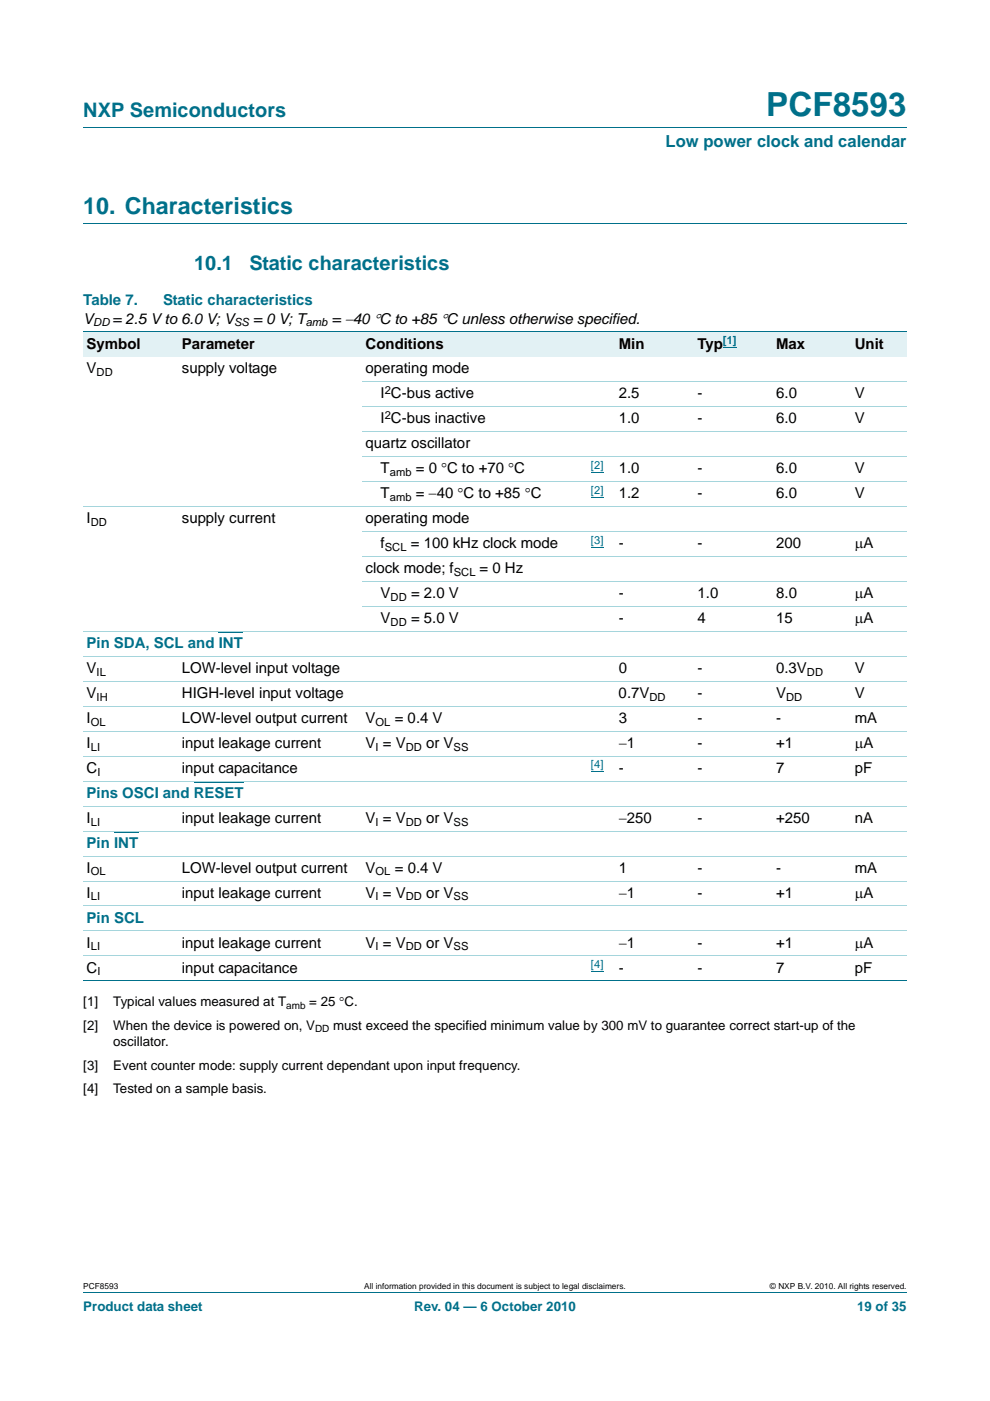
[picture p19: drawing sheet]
<svg xmlns="http://www.w3.org/2000/svg" width="210mm" height="297mm" viewBox="0 0 210 297" stroke-linecap="round" stroke-linejoin="round" font-family="sans-serif">
<defs><g id="words">
<text font-size="7" fill="#00708a" x="162.5" y="24.6">PCF8593</text>
<text font-size="4.9" fill="#00708a" x="17.7" y="45.4">10. Characteristics</text>
<g font-size="4.2" fill="#00708a">
<text x="17.7" y="24.9">NXP Semiconductors</text>
<text x="41.2" y="57.3">10.1</text>
<text x="53" y="57.3">Static characteristics</text>
</g>
<text font-size="3.5" fill="#00708a" x="141.2" y="31.1">Low power clock and calendar</text>
<g font-size="3.2" fill="#00708a">
<text x="17.7" y="64.7">Table 7.</text>
<text x="34.6" y="64.7">Static characteristics</text>
<text x="18.4" y="137.4">Pin SDA, SCL and INT</text>
<text x="18.4" y="169.2">Pins OSCI and RESET</text>
<text x="18.4" y="179.7">Pin INT</text>
<text x="18.4" y="195.6">Pin SCL</text>
</g>
<g font-size="3.2">
<text x="17.7" y="68.6">V</text>
<text x="23.9" y="68.6">= 2.5 Vto 6.0 V; V</text>
<text x="53.7" y="68.6">= 0 V; T</text>
<text x="70.4" y="68.6">= −40 °C to +85 °C unless otherwise specified.</text>
<text x="18.4" y="73.9">Symbol</text>
<text x="38.6" y="73.9">Parameter</text>
<text x="77.6" y="73.9">Conditions</text>
<text x="131.2" y="73.9">Min</text>
<text x="147.9" y="73.9">Typ</text>
<text x="164.6" y="73.9">Max</text>
<text x="181.3" y="73.9">Unit</text>
<text x="18.4" y="79.2">V</text>
<text x="38.6" y="79.2">supply voltage</text>
<text x="77.5" y="79.2">operating mode</text>
<text x="80.7" y="84.5">I C-bus active</text>
<text x="80.7" y="89.8">I C-bus inactive</text>
<text x="131.2" y="89.8">1.0</text>
<text x="131.2" y="84.5">2.5</text>
<text x="147.9" y="89.8">-</text>
<text x="147.9" y="84.5">-</text>
<text x="164.6" y="89.8">6.0</text>
<text x="164.6" y="84.5">6.0</text>
<text x="181.3" y="89.8">V</text>
<text x="181.3" y="84.5">V</text>
<text x="77.6" y="95.1">quartz oscillator</text>
<text x="80.7" y="100.4">T</text>
<text x="88.2" y="100.4">= 0 °C to +70 °C</text>
<text x="131.2" y="100.4">1.0</text>
<text x="147.9" y="100.4">-</text>
<text x="164.6" y="100.4">6.0</text>
<text x="181.3" y="100.4">V</text>
<text x="80.7" y="105.6">T</text>
<text x="88.2" y="105.6">= −40 °C to +85 °C</text>
<text x="131.2" y="105.6">1.2</text>
<text x="147.9" y="105.6">-</text>
<text x="164.6" y="105.6">6.0</text>
<text x="181.3" y="105.6">V</text>
<text x="18.4" y="110.9">I</text>
<text x="38.6" y="110.9">supply current</text>
<text x="77.5" y="110.9">operating mode</text>
<text x="80.7" y="116.2">f</text>
<text x="87.1" y="116.2">= 100 kHz clock mode</text>
<text x="131.2" y="116.2">-</text>
<text x="147.9" y="116.2">-</text>
<text x="164.6" y="116.2">200</text>
<text x="181.3" y="116.2">μA</text>
<text x="77.6" y="121.5">clock mode; f</text>
<text x="101.7" y="121.5">= 0 Hz</text>
<text x="80.7" y="126.8">V</text>
<text x="87.2" y="126.8">= 2.0 V</text>
<text x="131.2" y="126.8">-</text>
<text x="147.9" y="126.8">1.0</text>
<text x="164.6" y="126.8">8.0</text>
<text x="181.3" y="126.8">μA</text>
<text x="80.7" y="132.1">V</text>
<text x="87.2" y="132.1">= 5.0 V</text>
<text x="131.2" y="132.1">-</text>
<text x="147.9" y="132.1">4</text>
<text x="164.6" y="132.1">15</text>
<text x="181.3" y="132.1">μA</text>
<text x="18.4" y="142.7">V</text>
<text x="38.6" y="142.7">LOW-level input voltage</text>
<text x="131.2" y="142.7">0</text>
<text x="147.9" y="142.7">-</text>
<text x="164.6" y="142.7">0.3V</text>
<text x="181.3" y="142.7">V</text>
<text x="18.4" y="148">V</text>
<text x="38.6" y="148">HIGH-level input voltage</text>
<text x="131.2" y="148">0.7V</text>
<text x="147.9" y="148">-</text>
<text x="164.6" y="148">V</text>
<text x="181.3" y="148">V</text>
<text x="18.4" y="153.3">I</text>
<text x="38.6" y="153.3">LOW-level output current</text>
<text x="77.5" y="153.3">V</text>
<text x="83.7" y="153.3">= 0.4 V</text>
<text x="131.2" y="153.3">3</text>
<text x="147.9" y="153.3">-</text>
<text x="164.6" y="153.3">-</text>
<text x="181.3" y="153.3">mA</text>
<text x="18.4" y="158.6">I</text>
<text x="38.6" y="158.6">input leakage current</text>
<text x="77.5" y="158.6">V = V</text>
<text x="90.4" y="158.6">or V</text>
<text x="131.2" y="158.6">−1</text>
<text x="147.9" y="158.6">-</text>
<text x="164.6" y="158.6">+1</text>
<text x="181.3" y="158.6">μA</text>
<text x="18.4" y="163.9">C</text>
<text x="38.6" y="163.9">input capacitance</text>
<text x="131.2" y="163.9">-</text>
<text x="147.9" y="163.9">-</text>
<text x="164.6" y="163.9">7</text>
<text x="181.3" y="163.9">pF</text>
<text x="18.4" y="174.5">I</text>
<text x="38.6" y="174.5">input leakage current</text>
<text x="77.5" y="174.5">V = V</text>
<text x="90.4" y="174.5">or V</text>
<text x="131.2" y="174.5">−250</text>
<text x="147.9" y="174.5">-</text>
<text x="164.6" y="174.5">+250</text>
<text x="181.3" y="174.5">nA</text>
<text x="18.4" y="185">I</text>
<text x="38.6" y="185">LOW-level output current</text>
<text x="77.5" y="185">V</text>
<text x="83.7" y="185">= 0.4 V</text>
<text x="131.2" y="185">1</text>
<text x="147.9" y="185">-</text>
<text x="164.6" y="185">-</text>
<text x="181.3" y="185">mA</text>
<text x="18.4" y="190.3">I</text>
<text x="38.6" y="190.3">input leakage current</text>
<text x="77.5" y="190.3">V = V</text>
<text x="90.4" y="190.3">or V</text>
<text x="131.2" y="190.3">−1</text>
<text x="147.9" y="190.3">-</text>
<text x="164.6" y="190.3">+1</text>
<text x="181.3" y="190.3">μA</text>
<text x="18.4" y="200.9">I</text>
<text x="38.6" y="200.9">input leakage current</text>
<text x="77.5" y="200.9">V = V</text>
<text x="90.4" y="200.9">or V</text>
<text x="131.2" y="200.9">−1</text>
<text x="147.9" y="200.9">-</text>
<text x="164.6" y="200.9">+1</text>
<text x="181.3" y="200.9">μA</text>
<text x="18.4" y="206.2">C</text>
<text x="38.6" y="206.2">input capacitance</text>
<text x="131.2" y="206.2">-</text>
<text x="147.9" y="206.2">-</text>
<text x="164.6" y="206.2">7</text>
<text x="181.3" y="206.2">pF</text>
</g>
<g font-size="2.8">
<text x="17.7" y="213.4">[1]</text>
<text x="24" y="213.4">Typical values measured at T</text>
<text x="65.6" y="213.4">= 25 °C.</text>
<text x="17.7" y="218.3">[2]</text>
<text x="24" y="221.8">oscillator.</text>
<text x="24" y="218.3">When the device is powered on, V</text>
<text x="70.7" y="218.3">must exceed the specified minimum value by 300 mV to guarantee correct start-up of the</text>
<text x="17.7" y="226.8">[3]</text>
<text x="24" y="226.8">Event counter mode: supply current dependant upon input frequency.</text>
<text x="17.7" y="231.7">[4]</text>
<text x="24" y="231.7">Tested on a sample basis.</text>
</g>
<g font-size="2.8" fill="#00708a">
<text x="17.7" y="277.9">Product data sheet</text>
<text x="87.8" y="277.9">Rev. 04 — 6 October 2010</text>
<text x="181.8" y="277.9">19 of 35</text>
</g>
<g font-size="2.4">
<text x="19.8" y="69.2">DD</text>
<text x="49.7" y="69.2">SS</text>
<text x="64.8" y="69.2">amb</text>
<text x="20.5" y="79.8">DD</text>
<text x="81.6" y="83.5">2</text>
<text x="81.6" y="88.8">2</text>
<text x="82.7" y="100.9">amb</text>
<text x="82.7" y="106.2">amb</text>
<text x="19.3" y="111.5">DD</text>
<text x="81.6" y="116.8">SCL</text>
<text x="96.2" y="122.1">SCL</text>
<text x="82.8" y="127.4">DD</text>
<text x="82.8" y="132.7">DD</text>
<text x="20.5" y="143.3">IL</text>
<text x="171.2" y="143.3">DD</text>
<text x="20.5" y="148.5">IH</text>
<text x="137.8" y="148.5">DD</text>
<text x="166.7" y="148.5">DD</text>
<text x="19.3" y="153.9">OL</text>
<text x="79.7" y="153.9">OL</text>
<text x="19.3" y="159.2">LI</text>
<text x="79.7" y="159.2">I</text>
<text x="86.1" y="159.2">DD</text>
<text x="96.2" y="159.2">SS</text>
<text x="20.7" y="164.4">I</text>
<text x="19.3" y="175">LI</text>
<text x="79.7" y="175">I</text>
<text x="86.1" y="175">DD</text>
<text x="96.2" y="175">SS</text>
<text x="19.3" y="185.6">OL</text>
<text x="79.7" y="185.6">OL</text>
<text x="19.3" y="190.9">LI</text>
<text x="79.7" y="190.9">I</text>
<text x="86.1" y="190.9">DD</text>
<text x="96.2" y="190.9">SS</text>
<text x="19.3" y="201.5">LI</text>
<text x="79.7" y="201.5">I</text>
<text x="86.1" y="201.5">DD</text>
<text x="96.2" y="201.5">SS</text>
<text x="20.7" y="206.8">I</text>
</g>
<g font-size="2.4" fill="#00f">
<text x="153.3" y="72.9">[1]</text>
<text x="125.3" y="99.4">[2]</text>
<text x="125.3" y="104.7">[2]</text>
<text x="125.3" y="115.3">[3]</text>
<text x="125.3" y="162.9">[4]</text>
<text x="125.3" y="205.3">[4]</text>
</g>
<g font-size="2.1">
<text x="60.7" y="213.9">amb</text>
<text x="66.8" y="218.8">DD</text>
</g>
<g font-size="1.8">
<text x="17.7" y="273.3">PCF8593</text>
<text x="77.3" y="273.3">All information provided in this document is subject to legal disclaimers.</text>
<text x="163.3" y="273.3">© NXP B.V. 2010. All rights reserved.</text>
</g>
</g></defs>
<path d="M17.7 27h174.6M17.7 47.4h174.6M17.7 273.9h174.6" fill="none" stroke="#00708a" stroke-width=".21"/>
<g fill="#e2f1f4">
<path d="M17.7 70.4h20.2v5.3h-20.2z"/>
<path d="M37.9 70.4h39v5.3h-39z"/>
<path d="M76.9 70.4h47.8v5.3h-47.8z"/>
<path d="M124.7 70.4h22.5v5.3h-22.5z"/>
<path d="M147.2 70.4h16.7v5.3h-16.7z"/>
</g>
<path d="M153.3 73.7h2.9" fill="none" stroke="#00f" stroke-width=".21"/>
<g fill="#e2f1f4">
<path d="M163.9 70.4h16.7v5.3h-16.7z"/>
<path d="M180.6 70.4h11.7v5.3h-11.7z"/>
</g>
<path d="M125.3 100.1h2.7M125.3 105.4h2.7M125.3 116h2.7M125.3 163.6h2.7M125.3 206h2.7" fill="none" stroke="#00f" stroke-width=".21"/>
<path d="M46.4 134.1h5.1M24.2 176.4h5.1M41.1 165.8h10.6" fill="none" stroke="#00708a" stroke-width=".34"/>
<path d="M17.7 70.4h174.6M17.7 208h174.6" fill="none" stroke="#00708a" stroke-width=".21"/>
<g fill="none" stroke="#a5d5dc" stroke-width=".21">
<path d="M76.9 81h115.4M76.9 86.3h115.4M76.9 91.5h115.4M76.9 96.8h115.4M17.7 107.4h174.6M76.9 102.1h115.4M76.9 112.7h115.4M76.9 118h115.4M17.7 133.9h174.6M17.7 139.2h174.6M76.9 123.3h115.4M76.9 128.6h115.4"/>
<path d="M17.7 144.5h174.6M17.7 149.8h174.6M17.7 155h174.6M17.7 160.3h174.6M17.7 165.6h174.6M17.7 170.9h174.6M17.7 176.2h174.6M17.7 181.5h174.6M17.7 186.8h174.6M17.7 192.1h174.6M17.7 197.4h174.6M17.7 202.7h174.6"/>
</g>
<use href="#words"/>
</svg>
